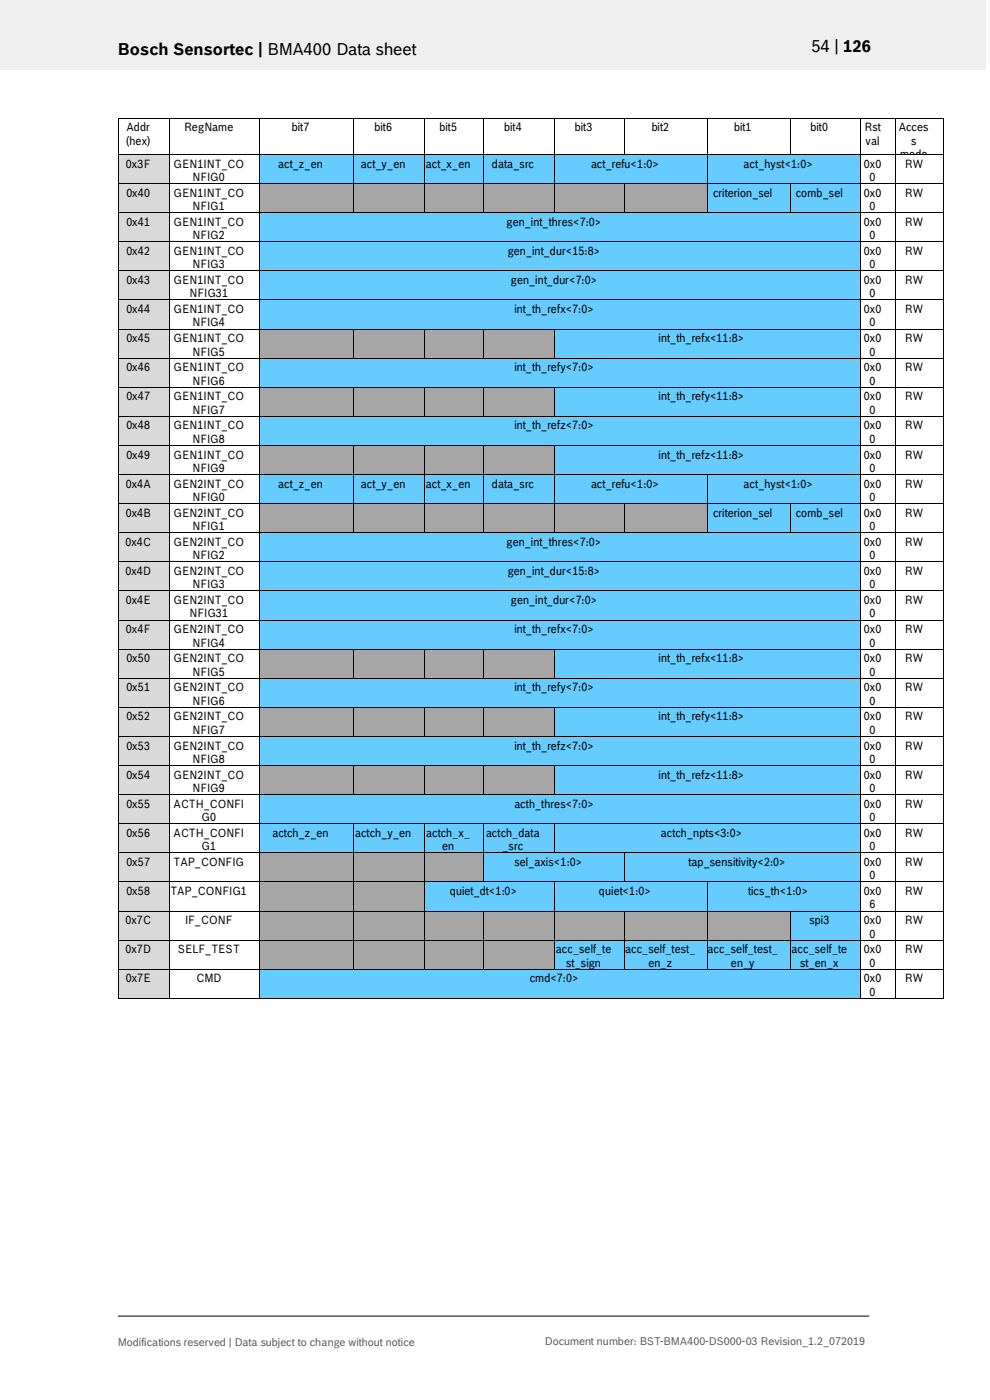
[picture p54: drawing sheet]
<svg xmlns="http://www.w3.org/2000/svg" width="210mm" height="297mm" viewBox="0 0 210 297" stroke-linecap="round" stroke-linejoin="round" font-family="sans-serif">
<defs><g id="words">
<g font-size="3.5">
<text x="25" y="11.6">Bosch Sensortec | BMA400 Data sheet</text>
<text x="172.1" y="11">54 | 126</text>
</g>
<g font-size="2.5">
<text x="26.8" y="27.9">Addr</text>
<text x="39" y="27.9">RegName</text>
<text x="61.9" y="27.9">bit7</text>
<text x="79.4" y="27.9">bit6</text>
<text x="93.2" y="27.9">bit5</text>
<text x="107" y="27.9">bit4</text>
<text x="121.9" y="27.9">bit3</text>
<text x="138.2" y="27.9">bit2</text>
<text x="155.7" y="27.9">bit1</text>
<text x="172" y="27.9">bit0</text>
<text x="183.4" y="27.9">Rst</text>
<text x="190.7" y="27.9">Acces</text>
<text x="26.7" y="30.7">(hex)</text>
<text x="26.7" y="35.6">0x3F</text>
<text x="36.8" y="35.6">GEN1INT_CO</text>
<text x="59" y="35.6">act_z_en</text>
<text x="76.6" y="35.6">act_y_en</text>
<text x="90.4" y="35.6">act_x_en</text>
<text x="104.4" y="35.6">data_src</text>
<text x="125.4" y="35.6">act_refu&lt;1:0&gt;</text>
<text x="157.8" y="35.6">act_hyst&lt;1:0&gt;</text>
<text x="183.3" y="35.6">0x0</text>
<text x="183.6" y="30.7">val</text>
<text x="191" y="33.5">mode</text>
<text x="191.9" y="35.6">RW</text>
<text x="193.3" y="30.7">s</text>
<text x="26.8" y="41.7">0x40</text>
<text x="36.8" y="41.7">GEN1INT_CO</text>
<text x="40.9" y="38.4">NFIG0</text>
<text x="151.3" y="41.7">criterion_sel</text>
<text x="168.8" y="41.7">comb_sel</text>
<text x="183.3" y="41.7">0x0</text>
<text x="184.5" y="38.4">0</text>
<text x="191.9" y="41.7">RW</text>
<text x="26.8" y="47.9">0x41</text>
<text x="36.8" y="47.9">GEN1INT_CO</text>
<text x="40.9" y="44.5">NFIG1</text>
<text x="107.5" y="47.9">gen_int_thres&lt;7:0&gt;</text>
<text x="183.3" y="47.9">0x0</text>
<text x="184.5" y="44.5">0</text>
<text x="191.9" y="47.9">RW</text>
<text x="40.9" y="50.7">NFIG2</text>
<text x="184.5" y="50.7">0</text>
<text x="26.8" y="54.1">0x42</text>
<text x="36.8" y="54.1">GEN1INT_CO</text>
<text x="40.9" y="56.9">NFIG3</text>
<text x="107.7" y="54.1">gen_int_dur&lt;15:8&gt;</text>
<text x="183.3" y="54.1">0x0</text>
<text x="184.5" y="56.9">0</text>
<text x="191.9" y="54.1">RW</text>
<text x="26.8" y="60.2">0x43</text>
<text x="36.8" y="60.2">GEN1INT_CO</text>
<text x="40.2" y="63.1">NFIG31</text>
<text x="108.4" y="60.2">gen_int_dur&lt;7:0&gt;</text>
<text x="183.3" y="60.2">0x0</text>
<text x="184.5" y="63.1">0</text>
<text x="191.9" y="60.2">RW</text>
<text x="26.8" y="66.4">0x44</text>
<text x="36.8" y="66.4">GEN1INT_CO</text>
<text x="40.9" y="69.3">NFIG4</text>
<text x="109.1" y="66.4">int_th_refx&lt;7:0&gt;</text>
<text x="183.3" y="66.4">0x0</text>
<text x="184.5" y="69.3">0</text>
<text x="191.9" y="66.4">RW</text>
<text x="26.8" y="72.6">0x45</text>
<text x="36.8" y="72.6">GEN1INT_CO</text>
<text x="40.9" y="75.4">NFIG5</text>
<text x="139.7" y="72.6">int_th_refx&lt;11:8&gt;</text>
<text x="183.3" y="72.6">0x0</text>
<text x="184.5" y="75.4">0</text>
<text x="191.9" y="72.6">RW</text>
<text x="26.8" y="78.7">0x46</text>
<text x="36.8" y="78.7">GEN1INT_CO</text>
<text x="40.9" y="81.6">NFIG6</text>
<text x="109.1" y="78.7">int_th_refy&lt;7:0&gt;</text>
<text x="183.3" y="78.7">0x0</text>
<text x="184.5" y="81.6">0</text>
<text x="191.9" y="78.7">RW</text>
<text x="26.8" y="84.9">0x47</text>
<text x="36.8" y="84.9">GEN1INT_CO</text>
<text x="40.9" y="87.8">NFIG7</text>
<text x="139.7" y="84.9">int_th_refy&lt;11:8&gt;</text>
<text x="183.3" y="84.9">0x0</text>
<text x="184.5" y="87.8">0</text>
<text x="191.9" y="84.9">RW</text>
<text x="26.8" y="91.1">0x48</text>
<text x="36.8" y="91.1">GEN1INT_CO</text>
<text x="40.9" y="93.9">NFIG8</text>
<text x="109.1" y="91.1">int_th_refz&lt;7:0&gt;</text>
<text x="183.3" y="91.1">0x0</text>
<text x="184.5" y="93.9">0</text>
<text x="191.9" y="91.1">RW</text>
<text x="26.8" y="97.3">0x49</text>
<text x="36.8" y="97.3">GEN1INT_CO</text>
<text x="40.9" y="100.1">NFIG9</text>
<text x="139.7" y="97.3">int_th_refz&lt;11:8&gt;</text>
<text x="183.3" y="97.3">0x0</text>
<text x="184.5" y="100.1">0</text>
<text x="191.9" y="97.3">RW</text>
<text x="26.7" y="103.5">0x4A</text>
<text x="36.8" y="103.5">GEN2INT_CO</text>
<text x="40.9" y="106.3">NFIG0</text>
<text x="59" y="103.5">act_z_en</text>
<text x="76.6" y="103.5">act_y_en</text>
<text x="90.4" y="103.5">act_x_en</text>
<text x="104.4" y="103.5">data_src</text>
<text x="125.4" y="103.5">act_refu&lt;1:0&gt;</text>
<text x="157.8" y="103.5">act_hyst&lt;1:0&gt;</text>
<text x="183.3" y="103.5">0x0</text>
<text x="184.5" y="106.3">0</text>
<text x="191.9" y="103.5">RW</text>
<text x="26.7" y="109.7">0x4B</text>
<text x="36.8" y="109.7">GEN2INT_CO</text>
<text x="40.9" y="112.5">NFIG1</text>
<text x="151.3" y="109.7">criterion_sel</text>
<text x="168.8" y="109.7">comb_sel</text>
<text x="183.3" y="109.7">0x0</text>
<text x="184.5" y="112.5">0</text>
<text x="191.9" y="109.7">RW</text>
<text x="26.6" y="115.8">0x4C</text>
<text x="36.8" y="115.8">GEN2INT_CO</text>
<text x="40.9" y="118.6">NFIG2</text>
<text x="107.5" y="115.8">gen_int_thres&lt;7:0&gt;</text>
<text x="183.3" y="115.8">0x0</text>
<text x="184.5" y="118.6">0</text>
<text x="191.9" y="115.8">RW</text>
<text x="26.6" y="122">0x4D</text>
<text x="36.8" y="122">GEN2INT_CO</text>
<text x="40.9" y="124.8">NFIG3</text>
<text x="107.7" y="122">gen_int_dur&lt;15:8&gt;</text>
<text x="183.3" y="122">0x0</text>
<text x="184.5" y="124.8">0</text>
<text x="191.9" y="122">RW</text>
<text x="26.7" y="128.2">0x4E</text>
<text x="36.8" y="128.2">GEN2INT_CO</text>
<text x="40.2" y="131">NFIG31</text>
<text x="108.4" y="128.2">gen_int_dur&lt;7:0&gt;</text>
<text x="183.3" y="128.2">0x0</text>
<text x="184.5" y="131">0</text>
<text x="191.9" y="128.2">RW</text>
<text x="26.7" y="134.3">0x4F</text>
<text x="36.8" y="134.3">GEN2INT_CO</text>
<text x="40.9" y="137.2">NFIG4</text>
<text x="109.1" y="134.3">int_th_refx&lt;7:0&gt;</text>
<text x="183.3" y="134.3">0x0</text>
<text x="184.5" y="137.2">0</text>
<text x="191.9" y="134.3">RW</text>
<text x="26.8" y="140.5">0x50</text>
<text x="36.8" y="140.5">GEN2INT_CO</text>
<text x="40.9" y="143.4">NFIG5</text>
<text x="139.7" y="140.5">int_th_refx&lt;11:8&gt;</text>
<text x="183.3" y="140.5">0x0</text>
<text x="184.5" y="143.4">0</text>
<text x="191.9" y="140.5">RW</text>
<text x="26.8" y="146.7">0x51</text>
<text x="36.8" y="146.7">GEN2INT_CO</text>
<text x="40.9" y="149.5">NFIG6</text>
<text x="109.1" y="146.7">int_th_refy&lt;7:0&gt;</text>
<text x="183.3" y="146.7">0x0</text>
<text x="184.5" y="149.5">0</text>
<text x="191.9" y="146.7">RW</text>
<text x="26.8" y="152.8">0x52</text>
<text x="36.8" y="152.8">GEN2INT_CO</text>
<text x="40.9" y="155.7">NFIG7</text>
<text x="139.7" y="152.8">int_th_refy&lt;11:8&gt;</text>
<text x="183.3" y="152.8">0x0</text>
<text x="184.5" y="155.7">0</text>
<text x="191.9" y="152.8">RW</text>
<text x="26.8" y="159">0x53</text>
<text x="36.8" y="159">GEN2INT_CO</text>
<text x="40.9" y="161.9">NFIG8</text>
<text x="109.1" y="159">int_th_refz&lt;7:0&gt;</text>
<text x="183.3" y="159">0x0</text>
<text x="184.5" y="161.9">0</text>
<text x="191.9" y="159">RW</text>
<text x="26.8" y="165.2">0x54</text>
<text x="36.8" y="165.2">GEN2INT_CO</text>
<text x="139.7" y="165.2">int_th_refz&lt;11:8&gt;</text>
<text x="183.3" y="165.2">0x0</text>
<text x="191.9" y="165.2">RW</text>
<text x="26.8" y="171.4">0x55</text>
<text x="36.8" y="171.4">ACTH_CONFI</text>
<text x="40.9" y="168">NFIG9</text>
<text x="109.1" y="171.4">acth_thres&lt;7:0&gt;</text>
<text x="183.3" y="171.4">0x0</text>
<text x="184.5" y="168">0</text>
<text x="191.9" y="171.4">RW</text>
<text x="26.8" y="177.6">0x56</text>
<text x="36.8" y="177.6">ACTH_CONFI</text>
<text x="42.8" y="174.2">G0</text>
<text x="57.8" y="177.6">actch_z_en</text>
<text x="75.3" y="177.6">actch_y_en</text>
<text x="90.4" y="177.6">actch_x_</text>
<text x="103.1" y="177.6">actch_data</text>
<text x="140.2" y="177.6">actch_npts&lt;3:0&gt;</text>
<text x="183.3" y="177.6">0x0</text>
<text x="184.5" y="174.2">0</text>
<text x="191.9" y="177.6">RW</text>
<text x="26.8" y="183.7">0x57</text>
<text x="36.8" y="183.7">TAP_CONFIG</text>
<text x="42.8" y="180.4">G1</text>
<text x="93.8" y="180.4">en</text>
<text x="106.6" y="180.4">_src</text>
<text x="109.1" y="183.7">sel_axis&lt;1:0&gt;</text>
<text x="146" y="183.7">tap_sensitivity&lt;2:0&gt;</text>
<text x="183.3" y="183.7">0x0</text>
<text x="184.5" y="180.4">0</text>
<text x="191.9" y="183.7">RW</text>
<text x="26.8" y="189.9">0x58</text>
<text x="36.2" y="189.9">TAP_CONFIG1</text>
<text x="95.4" y="189.9">quiet_dt&lt;1:0&gt;</text>
<text x="127.1" y="189.9">quiet&lt;1:0&gt;</text>
<text x="158.7" y="189.9">tics_th&lt;1:0&gt;</text>
<text x="183.3" y="189.9">0x0</text>
<text x="184.5" y="186.5">0</text>
<text x="191.9" y="189.9">RW</text>
<text x="26.6" y="196.1">0x7C</text>
<text x="39.3" y="196.1">IF_CONF</text>
<text x="171.7" y="196.1">spi3</text>
<text x="183.3" y="196.1">0x0</text>
<text x="184.5" y="192.7">6</text>
<text x="191.9" y="196.1">RW</text>
<text x="26.6" y="202.3">0x7D</text>
<text x="37.7" y="202.3">SELF_TEST</text>
<text x="117.9" y="202.3">acc_self_te</text>
<text x="132.6" y="202.3">acc_self_test_</text>
<text x="150.1" y="202.3">acc_self_test_</text>
<text x="167.9" y="202.3">acc_self_te</text>
<text x="183.3" y="202.3">0x0</text>
<text x="184.5" y="198.9">0</text>
<text x="191.9" y="202.3">RW</text>
<text x="26.7" y="208.4">0x7E</text>
<text x="41.7" y="208.4">CMD</text>
<text x="112.4" y="208.4">cmd&lt;7:0&gt;</text>
<text x="120.1" y="205.1">st_sign</text>
<text x="137.6" y="205.1">en_z</text>
<text x="155" y="205.1">en_y</text>
<text x="169.7" y="205.1">st_en_x</text>
<text x="183.3" y="208.4">0x0</text>
<text x="184.5" y="205.1">0</text>
<text x="191.9" y="208.4">RW</text>
<text x="184.5" y="211.3">0</text>
</g>
<g font-size="2.3" fill="#535f6b">
<text x="25" y="285.5">Modifications reserved | Data subject to change without notice</text>
<text x="115.6" y="285.3">Document number: BST-BMA400-DS000-03 Revision_1.2_072019</text>
</g>
</g></defs>
<path d="M-.1 0h209.2v14.8h-209.2z" fill-rule="evenodd" fill="#efeff0"/>
<g fill="none" stroke="#000" stroke-width=".21">
<path d="M25.1 25.1v7.6M25.1 25.1h10.9v7.6M36.1 25.1h18.9M55 25.1v7.6M55.1 25.1h19.9M75 25.1v7.6M75.1 25.1h14.9M90.1 25.1v7.6M90.1 25.1h12.4M102.5 32.7l.1-7.6h14.9v7.6M117.6 25.1h14.9M132.6 25.1v7.6"/>
<path d="M132.6 25.1h17.4l.1 7.6M150.1 25.1h17.4M167.6 25.1v7.6M167.6 25.1h14.9M190 25.1h-7.4v7.6M190.1 25.1v7.6M190.1 25.1h10M200.1 25.1v7.6M25 279.2h159.4"/>
</g>
<g fill="#000">
<path d="M25 25l.1 .1z" fill-rule="evenodd"/>
<path d="M25 25l.1 .1z" fill-rule="evenodd"/>
<path d="M36 25l.1 .1z" fill-rule="evenodd"/>
<path d="M55 25l.1 .1z" fill-rule="evenodd"/>
<path d="M75 25l.1 .1z" fill-rule="evenodd"/>
<path d="M90 25l.1 .1z" fill-rule="evenodd"/>
<path d="M102.5 25l.1 .1z" fill-rule="evenodd"/>
<path d="M117.5 25l.1 .1z" fill-rule="evenodd"/>
<path d="M132.5 25l.1 .1z" fill-rule="evenodd"/>
<path d="M150 25l.1 .1z" fill-rule="evenodd"/>
<path d="M167.5 25l.1 .1z" fill-rule="evenodd"/>
<path d="M182.5 25l.1 .1z" fill-rule="evenodd"/>
<path d="M190 25l.1 .1z" fill-rule="evenodd"/>
<path d="M200.1 25v.1z" fill-rule="evenodd"/>
<path d="M200.1 25v.1z" fill-rule="evenodd"/>
</g>
<g fill="#d9d9d9">
<path d="M25.1 32.8h10.9v6.1h-10.9z" fill-rule="evenodd"/>
<path d="M25.1 32.8h10.9v3.3h-10.9z" fill-rule="evenodd"/>
</g>
<g fill="#6cf">
<path d="M55 32.8h20v6.1h-20z" fill-rule="evenodd"/>
<path d="M55 32.8h20v3.3h-20z" fill-rule="evenodd"/>
<path d="M75.1 32.8h14.9v6.1h-14.9z" fill-rule="evenodd"/>
<path d="M75.1 32.8h14.9v3.3h-14.9z" fill-rule="evenodd"/>
<path d="M90.1 32.8h12.4v6.1h-12.4z" fill-rule="evenodd"/>
<path d="M90.1 32.8h12.4v3.3h-12.4z" fill-rule="evenodd"/>
<path d="M102.6 32.8h14.9v6.1h-14.9z" fill-rule="evenodd"/>
<path d="M102.6 32.8h14.9v3.3h-14.9z" fill-rule="evenodd"/>
<path d="M117.6 32.8h32.4v6.1h-32.4z" fill-rule="evenodd"/>
<path d="M117.6 32.8h32.4v3.3h-32.4z" fill-rule="evenodd"/>
<path d="M150.1 32.8h32.4v6.1h-32.4z" fill-rule="evenodd"/>
<path d="M150.1 32.8h32.4v3.3h-32.4z" fill-rule="evenodd"/>
</g>
<g fill="#000">
<path d="M25 32.7l.1 .1z" fill-rule="evenodd"/>
<path d="M36 32.7l.1 .1z" fill-rule="evenodd"/>
<path d="M55 32.7l.1 .1z" fill-rule="evenodd"/>
<path d="M75 32.7l.1 .1z" fill-rule="evenodd"/>
<path d="M90 32.7l.1 .1z" fill-rule="evenodd"/>
<path d="M102.5 32.7l.1 .1z" fill-rule="evenodd"/>
<path d="M117.5 32.7l.1 .1z" fill-rule="evenodd"/>
<path d="M132.5 32.7l.1 .1z" fill-rule="evenodd"/>
<path d="M150 32.7l.1 .1z" fill-rule="evenodd"/>
<path d="M167.5 32.7l.1 .1z" fill-rule="evenodd"/>
<path d="M182.5 32.7l.1 .1z" fill-rule="evenodd"/>
<path d="M190 32.7l.1 .1z" fill-rule="evenodd"/>
<path d="M200.1 32.7v.1z" fill-rule="evenodd"/>
</g>
<g fill="none" stroke="#000" stroke-width=".21">
<path d="M25.1 32.8v6.1M25.1 32.8h10.9M36 32.8v6.1M36.1 32.8h18.9M55 32.8v6.1M55.1 32.8h19.9M75 32.8v6.1M75.1 32.8h14.9M90.1 32.8v6.1M90.1 32.8h12.4M102.5 32.8v6.1M102.6 32.8h14.9"/>
<path d="M117.5 32.8v6.1M117.6 32.8h14.9M132.6 32.8h17.4M150.1 32.8v6.1M150.1 32.8h17.4M167.6 32.8h14.9M182.6 32.8v6.1M182.6 32.8h7.4M190.1 32.8v6.1M190.1 32.8h10M200.1 32.8v6.1"/>
</g>
<g fill="#d9d9d9">
<path d="M25.1 39h10.9v6.1h-10.9z" fill-rule="evenodd"/>
<path d="M25.1 39h10.9v3.2h-10.9z" fill-rule="evenodd"/>
</g>
<g fill="#a6a6a6">
<path d="M55 39h20v6.1h-20z" fill-rule="evenodd"/>
<path d="M55 39h20v1.8h-20z" fill-rule="evenodd"/>
<path d="M75.1 39h14.9v6.1h-14.9z" fill-rule="evenodd"/>
<path d="M75.1 39h14.9v1.8h-14.9z" fill-rule="evenodd"/>
<path d="M90.1 39h12.4v6.1h-12.4z" fill-rule="evenodd"/>
<path d="M90.1 39h12.4v1.8h-12.4z" fill-rule="evenodd"/>
<path d="M102.6 39h14.9v6.1h-14.9z" fill-rule="evenodd"/>
<path d="M102.6 39h14.9v1.8h-14.9z" fill-rule="evenodd"/>
<path d="M117.6 39h14.9v6.1h-14.9z" fill-rule="evenodd"/>
<path d="M117.6 39h14.9v1.8h-14.9z" fill-rule="evenodd"/>
<path d="M132.6 39h17.4v6.1h-17.4z" fill-rule="evenodd"/>
<path d="M132.6 39h17.4v1.8h-17.4z" fill-rule="evenodd"/>
</g>
<g fill="#6cf">
<path d="M150.1 39h17.4v6.1h-17.4z" fill-rule="evenodd"/>
<path d="M150.1 39h17.4v3.2h-17.4z" fill-rule="evenodd"/>
<path d="M167.6 39h14.9v6.1h-14.9z" fill-rule="evenodd"/>
<path d="M167.6 39h14.9v3.2h-14.9z" fill-rule="evenodd"/>
</g>
<g fill="#000">
<path d="M25 38.9l.1 .1z" fill-rule="evenodd"/>
<path d="M36 38.9l.1 .1z" fill-rule="evenodd"/>
<path d="M55 38.9l.1 .1z" fill-rule="evenodd"/>
<path d="M75 38.9l.1 .1z" fill-rule="evenodd"/>
<path d="M90 38.9l.1 .1z" fill-rule="evenodd"/>
<path d="M102.5 38.9l.1 .1z" fill-rule="evenodd"/>
<path d="M117.5 38.9l.1 .1z" fill-rule="evenodd"/>
<path d="M132.5 38.9l.1 .1z" fill-rule="evenodd"/>
<path d="M150 38.9l.1 .1z" fill-rule="evenodd"/>
<path d="M167.5 38.9l.1 .1z" fill-rule="evenodd"/>
<path d="M182.5 38.9l.1 .1z" fill-rule="evenodd"/>
<path d="M190 38.9l.1 .1z" fill-rule="evenodd"/>
<path d="M200.1 38.9v.1z" fill-rule="evenodd"/>
</g>
<g fill="none" stroke="#000" stroke-width=".21">
<path d="M25.1 39v6.1M25.1 39h10.9v6.1M36.1 39h18.9M55 39v6.1M55.1 39h19.9M75 39v6.1M75.1 39h14.9M90.1 39v6.1M90.1 39h12.4M117.6 39h14.9M132.6 39v6.1M132.6 39h17.4l.1 6.1"/>
<path d="M150.1 39h17.4M167.6 39v6.1M167.6 39h14.9M190 39h-7.4v6.1M190.1 39v6.1M190.1 39h10M200.1 39v6.1M102.5 45.1l.1-6.1h14.9v6.1"/>
</g>
<g fill="#d9d9d9">
<path d="M25.1 45.2h10.9v6h-10.9z" fill-rule="evenodd"/>
<path d="M25.1 45.2h10.9v3.2h-10.9z" fill-rule="evenodd"/>
</g>
<g fill="#6cf">
<path d="M55 45.2h127.5v6h-127.5z" fill-rule="evenodd"/>
<path d="M55 45.2h127.5v3.2h-127.5z" fill-rule="evenodd"/>
</g>
<g fill="#000">
<path d="M25 45.1l.1 .1z" fill-rule="evenodd"/>
<path d="M36 45.1l.1 .1z" fill-rule="evenodd"/>
<path d="M55 45.1l.1 .1z" fill-rule="evenodd"/>
<path d="M75 45.1l.1 .1z" fill-rule="evenodd"/>
<path d="M90 45.1l.1 .1z" fill-rule="evenodd"/>
<path d="M102.5 45.1l.1 .1z" fill-rule="evenodd"/>
<path d="M117.5 45.1l.1 .1z" fill-rule="evenodd"/>
<path d="M132.5 45.1l.1 .1z" fill-rule="evenodd"/>
<path d="M150 45.1l.1 .1z" fill-rule="evenodd"/>
<path d="M167.5 45.1l.1 .1z" fill-rule="evenodd"/>
<path d="M182.5 45.1l.1 .1z" fill-rule="evenodd"/>
<path d="M190 45.1l.1 .1z" fill-rule="evenodd"/>
<path d="M200.1 45.1v.1z" fill-rule="evenodd"/>
</g>
<g fill="none" stroke="#000" stroke-width=".21">
<path d="M25.1 45.2v6M25.1 45.1h10.9M36 45.2v6M36.1 45.1h18.9M55 45.2v6M55.1 45.1h19.9M75.1 45.1h14.9M90.1 45.1h12.4M102.6 45.1h14.9M117.6 45.1h14.9M132.6 45.1h17.4M150.1 45.1h17.4"/>
<path d="M167.6 45.1h14.9M182.6 45.2v6M182.6 45.1h7.4M190.1 45.2v6M190.1 45.1h10M200.1 45.2v6"/>
</g>
<g fill="#d9d9d9">
<path d="M25.1 51.3h10.9v6.1h-10.9z" fill-rule="evenodd"/>
<path d="M25.1 51.3h10.9v3.3h-10.9z" fill-rule="evenodd"/>
</g>
<g fill="#6cf">
<path d="M55 51.3h127.5v6.1h-127.5z" fill-rule="evenodd"/>
<path d="M55 51.3h127.5v3.3h-127.5z" fill-rule="evenodd"/>
</g>
<g fill="#000">
<path d="M25 51.2l.1 .1z" fill-rule="evenodd"/>
<path d="M36 51.2l.1 .1z" fill-rule="evenodd"/>
<path d="M55 51.2l.1 .1z" fill-rule="evenodd"/>
<path d="M182.5 51.2l.1 .1z" fill-rule="evenodd"/>
<path d="M190 51.2l.1 .1z" fill-rule="evenodd"/>
<path d="M200.1 51.2v.1z" fill-rule="evenodd"/>
</g>
<path d="M25.1 51.3v6.1M25.1 51.3h10.9M36 51.3v6.1M36.1 51.3h18.9M55 51.3v6.1M55.1 51.3h127.4M182.6 51.3v6.1M182.6 51.3h7.4M190.1 51.3v6.1M190.1 51.3h10M200.1 51.3v6.1" fill="none" stroke="#000" stroke-width=".21"/>
<g fill="#d9d9d9">
<path d="M25.1 57.5h10.9v6.1h-10.9z" fill-rule="evenodd"/>
<path d="M25.1 57.5h10.9v3.3h-10.9z" fill-rule="evenodd"/>
</g>
<g fill="#6cf">
<path d="M55 57.5h127.5v6.1h-127.5z" fill-rule="evenodd"/>
<path d="M55 57.5h127.5v3.3h-127.5z" fill-rule="evenodd"/>
</g>
<g fill="#000">
<path d="M25 57.4l.1 .1z" fill-rule="evenodd"/>
<path d="M36 57.4l.1 .1z" fill-rule="evenodd"/>
<path d="M55 57.4l.1 .1z" fill-rule="evenodd"/>
<path d="M182.5 57.4l.1 .1z" fill-rule="evenodd"/>
<path d="M190 57.4l.1 .1z" fill-rule="evenodd"/>
<path d="M200.1 57.4v.1z" fill-rule="evenodd"/>
</g>
<path d="M25.1 57.5v6.1M25.1 57.5h10.9M36 57.5v6.1M36.1 57.5h18.9M55 57.5v6.1M55.1 57.5h127.4M182.6 57.5v6.1M182.6 57.5h7.4M190.1 57.5v6.1M190.1 57.5h10M200.1 57.5v6.1" fill="none" stroke="#000" stroke-width=".21"/>
<g fill="#d9d9d9">
<path d="M25.1 63.7h10.9v6.1h-10.9z" fill-rule="evenodd"/>
<path d="M25.1 63.7h10.9v3.2h-10.9z" fill-rule="evenodd"/>
</g>
<g fill="#6cf">
<path d="M55 63.7h127.5v6.1h-127.5z" fill-rule="evenodd"/>
<path d="M55 63.7h127.5v3.2h-127.5z" fill-rule="evenodd"/>
</g>
<g fill="#000">
<path d="M25 63.6l.1 .1z" fill-rule="evenodd"/>
<path d="M36 63.6l.1 .1z" fill-rule="evenodd"/>
<path d="M55 63.6l.1 .1z" fill-rule="evenodd"/>
<path d="M182.5 63.6l.1 .1z" fill-rule="evenodd"/>
<path d="M190 63.6l.1 .1z" fill-rule="evenodd"/>
<path d="M200.1 63.6v.1z" fill-rule="evenodd"/>
</g>
<path d="M25.1 63.7v6.1M25.1 63.6h10.9M36 63.7v6.1M36.1 63.6h18.9M55 63.7v6.1M55.1 63.6h127.4M182.6 63.7v6.1M182.6 63.6h7.4M190.1 63.7v6.1M190.1 63.6h10M200.1 63.7v6.1" fill="none" stroke="#000" stroke-width=".21"/>
<g fill="#d9d9d9">
<path d="M25.1 69.9h10.9v6.1h-10.9z" fill-rule="evenodd"/>
<path d="M25.1 69.9h10.9v3.2h-10.9z" fill-rule="evenodd"/>
</g>
<g fill="#a6a6a6">
<path d="M55 69.9h20v6.1h-20z" fill-rule="evenodd"/>
<path d="M55 69.9h20v1.8h-20z" fill-rule="evenodd"/>
<path d="M75.1 69.9h14.9v6.1h-14.9z" fill-rule="evenodd"/>
<path d="M75.1 69.9h14.9v1.8h-14.9z" fill-rule="evenodd"/>
<path d="M90.1 69.9h12.4v6.1h-12.4z" fill-rule="evenodd"/>
<path d="M90.1 69.9h12.4v1.8h-12.4z" fill-rule="evenodd"/>
<path d="M102.6 69.9h14.9v6.1h-14.9z" fill-rule="evenodd"/>
<path d="M102.6 69.9h14.9v1.8h-14.9z" fill-rule="evenodd"/>
</g>
<g fill="#6cf">
<path d="M117.6 69.9h64.9v6.1h-64.9z" fill-rule="evenodd"/>
<path d="M117.6 69.9h64.9v3.2h-64.9z" fill-rule="evenodd"/>
</g>
<g fill="#000">
<path d="M25 69.8l.1 .1z" fill-rule="evenodd"/>
<path d="M36 69.8l.1 .1z" fill-rule="evenodd"/>
<path d="M55 69.8l.1 .1z" fill-rule="evenodd"/>
<path d="M75 69.8l.1 .1z" fill-rule="evenodd"/>
<path d="M90 69.8l.1 .1z" fill-rule="evenodd"/>
<path d="M102.5 69.8l.1 .1z" fill-rule="evenodd"/>
<path d="M117.5 69.8l.1 .1z" fill-rule="evenodd"/>
<path d="M182.5 69.8l.1 .1z" fill-rule="evenodd"/>
<path d="M190 69.8l.1 .1z" fill-rule="evenodd"/>
<path d="M200.1 69.8v.1z" fill-rule="evenodd"/>
</g>
<g fill="none" stroke="#000" stroke-width=".21">
<path d="M25.1 69.9v6.1M25.1 69.8h10.9M36 69.9v6.1M36.1 69.8h18.9M55 69.9v6.1M55.1 69.8h19.9M75 69.9v6.1M75.1 69.8h14.9M90.1 69.9v6.1M90.1 69.8h12.4M102.5 69.9v6.1M102.6 69.8h14.9"/>
<path d="M117.5 69.9v6.1M117.6 69.8h64.9M182.6 69.9v6.1M182.6 69.8h7.4M190.1 69.9v6.1M190.1 69.8h10M200.1 69.9v6.1"/>
</g>
<g fill="#d9d9d9">
<path d="M25.1 76h10.9v6.1h-10.9z" fill-rule="evenodd"/>
<path d="M25.1 76h10.9v3.3h-10.9z" fill-rule="evenodd"/>
</g>
<g fill="#6cf">
<path d="M55 76h127.5v6.1h-127.5z" fill-rule="evenodd"/>
<path d="M55 76h127.5v3.3h-127.5z" fill-rule="evenodd"/>
</g>
<g fill="#000">
<path d="M25 76h.1z" fill-rule="evenodd"/>
<path d="M36 76h.1z" fill-rule="evenodd"/>
<path d="M55 76h.1z" fill-rule="evenodd"/>
<path d="M75 76h.1z" fill-rule="evenodd"/>
<path d="M90 76h.1z" fill-rule="evenodd"/>
<path d="M102.5 76h.1z" fill-rule="evenodd"/>
<path d="M117.5 76h.1z" fill-rule="evenodd"/>
<path d="M182.5 76h.1z" fill-rule="evenodd"/>
<path d="M190 76h.1z" fill-rule="evenodd"/>
</g>
<g fill="none" stroke="#000" stroke-width=".21">
<path d="M25.1 76v6.1M25.1 76h10.9M36 76v6.1M36.1 76h18.9M55 76v6.1M55.1 76h19.9M75.1 76h14.9M90.1 76h12.4M102.6 76h14.9M117.6 76h64.9M182.6 76v6.1M182.6 76h7.4"/>
<path d="M190.1 76v6.1M190.1 76h10M200.1 76v6.1"/>
</g>
<g fill="#d9d9d9">
<path d="M25.1 82.2h10.9v6.1h-10.9z" fill-rule="evenodd"/>
<path d="M25.1 82.2h10.9v3.2h-10.9z" fill-rule="evenodd"/>
</g>
<g fill="#a6a6a6">
<path d="M55 82.2h20v6.1h-20z" fill-rule="evenodd"/>
<path d="M55 82.2h20v1.8h-20z" fill-rule="evenodd"/>
<path d="M75.1 82.2h14.9v6.1h-14.9z" fill-rule="evenodd"/>
<path d="M75.1 82.2h14.9v1.8h-14.9z" fill-rule="evenodd"/>
<path d="M90.1 82.2h12.4v6.1h-12.4z" fill-rule="evenodd"/>
<path d="M90.1 82.2h12.4v1.8h-12.4z" fill-rule="evenodd"/>
<path d="M102.6 82.2h14.9v6.1h-14.9z" fill-rule="evenodd"/>
<path d="M102.6 82.2h14.9v1.8h-14.9z" fill-rule="evenodd"/>
</g>
<g fill="#6cf">
<path d="M117.6 82.2h64.9v6.1h-64.9z" fill-rule="evenodd"/>
<path d="M117.6 82.2h64.9v3.2h-64.9z" fill-rule="evenodd"/>
</g>
<g fill="#000">
<path d="M25 82.1l.1 .1z" fill-rule="evenodd"/>
<path d="M36 82.1l.1 .1z" fill-rule="evenodd"/>
<path d="M55 82.1l.1 .1z" fill-rule="evenodd"/>
<path d="M75 82.1l.1 .1z" fill-rule="evenodd"/>
<path d="M90 82.1l.1 .1z" fill-rule="evenodd"/>
<path d="M102.5 82.1l.1 .1z" fill-rule="evenodd"/>
<path d="M117.5 82.1l.1 .1z" fill-rule="evenodd"/>
<path d="M182.5 82.1l.1 .1z" fill-rule="evenodd"/>
<path d="M190 82.1l.1 .1z" fill-rule="evenodd"/>
<path d="M200.1 82.1v.1z" fill-rule="evenodd"/>
</g>
<g fill="none" stroke="#000" stroke-width=".21">
<path d="M25.1 82.2v6.1M25.1 82.1h10.9v6.2M36.1 82.1h18.9M55 82.2v6.1M55.1 82.1h19.9M75 82.2v6.1M75.1 82.1h14.9M90.1 82.2v6.1M90.1 82.1h12.4M102.5 88.3l.1-6.2h14.9v6.2M117.6 82.1h64.9M190 82.1h-7.4v6.2"/>
<path d="M190.1 82.2v6.1M190.1 82.1h10M200.1 82.2v6.1"/>
</g>
<g fill="#d9d9d9">
<path d="M25.1 88.4h10.9v6.1h-10.9z" fill-rule="evenodd"/>
<path d="M25.1 88.4h10.9v3.2h-10.9z" fill-rule="evenodd"/>
</g>
<g fill="#6cf">
<path d="M55 88.4h127.5v6.1h-127.5z" fill-rule="evenodd"/>
<path d="M55 88.4h127.5v3.2h-127.5z" fill-rule="evenodd"/>
</g>
<g fill="#000">
<path d="M25 88.3l.1 .1z" fill-rule="evenodd"/>
<path d="M36 88.3l.1 .1z" fill-rule="evenodd"/>
<path d="M55 88.3l.1 .1z" fill-rule="evenodd"/>
<path d="M75 88.3l.1 .1z" fill-rule="evenodd"/>
<path d="M90 88.3l.1 .1z" fill-rule="evenodd"/>
<path d="M102.5 88.3l.1 .1z" fill-rule="evenodd"/>
<path d="M117.5 88.3l.1 .1z" fill-rule="evenodd"/>
<path d="M182.5 88.3l.1 .1z" fill-rule="evenodd"/>
<path d="M190 88.3l.1 .1z" fill-rule="evenodd"/>
<path d="M200.1 88.3v.1z" fill-rule="evenodd"/>
</g>
<g fill="none" stroke="#000" stroke-width=".21">
<path d="M25.1 88.4v6.1M25.1 88.3h10.9M36 88.4v6.1M36.1 88.3h18.9M55 88.4v6.1M55.1 88.3h19.9M75.1 88.3h14.9M90.1 88.3h12.4M102.6 88.3h14.9M117.6 88.3h64.9M182.6 88.4v6.1M182.6 88.3h7.4"/>
<path d="M190.1 88.4v6.1M190.1 88.3h10M200.1 88.4v6.1"/>
</g>
<g fill="#d9d9d9">
<path d="M25.1 94.5h10.9v6.1h-10.9z" fill-rule="evenodd"/>
<path d="M25.1 94.5h10.9v3.3h-10.9z" fill-rule="evenodd"/>
</g>
<g fill="#a6a6a6">
<path d="M55 94.5h20v6.1h-20z" fill-rule="evenodd"/>
<path d="M55 94.5h20v1.9h-20z" fill-rule="evenodd"/>
<path d="M75.1 94.5h14.9v6.1h-14.9z" fill-rule="evenodd"/>
<path d="M75.1 94.5h14.9v1.9h-14.9z" fill-rule="evenodd"/>
<path d="M90.1 94.5h12.4v6.1h-12.4z" fill-rule="evenodd"/>
<path d="M90.1 94.5h12.4v1.9h-12.4z" fill-rule="evenodd"/>
<path d="M102.6 94.5h14.9v6.1h-14.9z" fill-rule="evenodd"/>
<path d="M102.6 94.5h14.9v1.9h-14.9z" fill-rule="evenodd"/>
</g>
<g fill="#6cf">
<path d="M117.6 94.5h64.9v6.1h-64.9z" fill-rule="evenodd"/>
<path d="M117.6 94.5h64.9v3.3h-64.9z" fill-rule="evenodd"/>
</g>
<g fill="#000">
<path d="M25 94.5h.1z" fill-rule="evenodd"/>
<path d="M36 94.5h.1z" fill-rule="evenodd"/>
<path d="M55 94.5h.1z" fill-rule="evenodd"/>
<path d="M75 94.5h.1z" fill-rule="evenodd"/>
<path d="M90 94.5h.1z" fill-rule="evenodd"/>
<path d="M102.5 94.5h.1z" fill-rule="evenodd"/>
<path d="M117.5 94.5h.1z" fill-rule="evenodd"/>
<path d="M182.5 94.5h.1z" fill-rule="evenodd"/>
<path d="M190 94.5h.1z" fill-rule="evenodd"/>
</g>
<g fill="none" stroke="#000" stroke-width=".21">
<path d="M25.1 94.5v6.1M25.1 94.5h10.9M36 94.5v6.1M36.1 94.5h18.9M55 94.5v6.1M55.1 94.5h19.9M75 94.5v6.1M75.1 94.5h14.9M90.1 94.5v6.1M90.1 94.5h12.4M102.5 94.5v6.1M102.6 94.5h14.9"/>
<path d="M117.5 94.5v6.1M117.6 94.5h64.9M182.6 94.5v6.1M182.6 94.5h7.4M190.1 94.5v6.1M190.1 94.5h10M200.1 94.5v6.1"/>
</g>
<g fill="#d9d9d9">
<path d="M25.1 100.7h10.9v6.1h-10.9z" fill-rule="evenodd"/>
<path d="M25.1 100.7h10.9v3.3h-10.9z" fill-rule="evenodd"/>
</g>
<g fill="#6cf">
<path d="M55 100.7h20v6.1h-20z" fill-rule="evenodd"/>
<path d="M55 100.7h20v3.3h-20z" fill-rule="evenodd"/>
<path d="M75.1 100.7h14.9v6.1h-14.9z" fill-rule="evenodd"/>
<path d="M75.1 100.7h14.9v3.3h-14.9z" fill-rule="evenodd"/>
<path d="M90.1 100.7h12.4v6.1h-12.4z" fill-rule="evenodd"/>
<path d="M90.1 100.7h12.4v3.3h-12.4z" fill-rule="evenodd"/>
<path d="M102.6 100.7h14.9v6.1h-14.9z" fill-rule="evenodd"/>
<path d="M102.6 100.7h14.9v3.3h-14.9z" fill-rule="evenodd"/>
<path d="M117.6 100.7h32.4v6.1h-32.4z" fill-rule="evenodd"/>
<path d="M117.6 100.7h32.4v3.3h-32.4z" fill-rule="evenodd"/>
<path d="M150.1 100.7h32.4v6.1h-32.4z" fill-rule="evenodd"/>
<path d="M150.1 100.7h32.4v3.3h-32.4z" fill-rule="evenodd"/>
</g>
<g fill="#000">
<path d="M25 100.6l.1 .1z" fill-rule="evenodd"/>
<path d="M36 100.6l.1 .1z" fill-rule="evenodd"/>
<path d="M55 100.6l.1 .1z" fill-rule="evenodd"/>
<path d="M75 100.6l.1 .1z" fill-rule="evenodd"/>
<path d="M90 100.6l.1 .1z" fill-rule="evenodd"/>
<path d="M102.5 100.6l.1 .1z" fill-rule="evenodd"/>
<path d="M117.5 100.6l.1 .1z" fill-rule="evenodd"/>
<path d="M150 100.6l.1 .1z" fill-rule="evenodd"/>
<path d="M182.5 100.6l.1 .1z" fill-rule="evenodd"/>
<path d="M190 100.6l.1 .1z" fill-rule="evenodd"/>
<path d="M200.1 100.6v.1z" fill-rule="evenodd"/>
</g>
<g fill="none" stroke="#000" stroke-width=".21">
<path d="M25.1 100.7v6.1M25.1 100.7h10.9v6.1M36.1 100.7h18.9M55 100.7v6.1M55.1 100.7h19.9M75 100.7v6.1M75.1 100.7h14.9M90.1 100.7v6.1M90.1 100.7h12.4M102.5 106.8l.1-6.1h14.9v6.1M117.6 100.7h32.4l.1 6.1M150.1 100.7h32.4"/>
<path d="M190 100.7h-7.4v6.1M190.1 100.7v6.1M190.1 100.7h10M200.1 100.7v6.1"/>
</g>
<g fill="#d9d9d9">
<path d="M25.1 106.9h10.9v6.1h-10.9z" fill-rule="evenodd"/>
<path d="M25.1 106.9h10.9v3.3h-10.9z" fill-rule="evenodd"/>
</g>
<g fill="#a6a6a6">
<path d="M55 106.9h20v6.1h-20z" fill-rule="evenodd"/>
<path d="M55 106.9h20v1.8h-20z" fill-rule="evenodd"/>
<path d="M75.1 106.9h14.9v6.1h-14.9z" fill-rule="evenodd"/>
<path d="M75.1 106.9h14.9v1.8h-14.9z" fill-rule="evenodd"/>
<path d="M90.1 106.9h12.4v6.1h-12.4z" fill-rule="evenodd"/>
<path d="M90.1 106.9h12.4v1.8h-12.4z" fill-rule="evenodd"/>
<path d="M102.6 106.9h14.9v6.1h-14.9z" fill-rule="evenodd"/>
<path d="M102.6 106.9h14.9v1.8h-14.9z" fill-rule="evenodd"/>
<path d="M117.6 106.9h14.9v6.1h-14.9z" fill-rule="evenodd"/>
<path d="M117.6 106.9h14.9v1.8h-14.9z" fill-rule="evenodd"/>
<path d="M132.6 106.9h17.4v6.1h-17.4z" fill-rule="evenodd"/>
<path d="M132.6 106.9h17.4v1.8h-17.4z" fill-rule="evenodd"/>
</g>
<g fill="#6cf">
<path d="M150.1 106.9h17.4v6.1h-17.4z" fill-rule="evenodd"/>
<path d="M150.1 106.9h17.4v3.3h-17.4z" fill-rule="evenodd"/>
<path d="M167.6 106.9h14.9v6.1h-14.9z" fill-rule="evenodd"/>
<path d="M167.6 106.9h14.9v3.3h-14.9z" fill-rule="evenodd"/>
</g>
<g fill="#000">
<path d="M25 106.8l.1 .1z" fill-rule="evenodd"/>
<path d="M36 106.8l.1 .1z" fill-rule="evenodd"/>
<path d="M55 106.8l.1 .1z" fill-rule="evenodd"/>
<path d="M75 106.8l.1 .1z" fill-rule="evenodd"/>
<path d="M90 106.8l.1 .1z" fill-rule="evenodd"/>
<path d="M102.5 106.8l.1 .1z" fill-rule="evenodd"/>
<path d="M117.5 106.8l.1 .1z" fill-rule="evenodd"/>
<path d="M132.5 106.8l.1 .1z" fill-rule="evenodd"/>
<path d="M150 106.8l.1 .1z" fill-rule="evenodd"/>
<path d="M167.5 106.8l.1 .1z" fill-rule="evenodd"/>
<path d="M182.5 106.8l.1 .1z" fill-rule="evenodd"/>
<path d="M190 106.8l.1 .1z" fill-rule="evenodd"/>
<path d="M200.1 106.8v.1z" fill-rule="evenodd"/>
</g>
<g fill="none" stroke="#000" stroke-width=".21">
<path d="M25.1 106.9v6.1M25.1 106.9h10.9M36 106.9v6.1M36.1 106.9h18.9M55 106.9v6.1M55.1 106.9h19.9M75 106.9v6.1M75.1 106.9h14.9M90.1 106.9v6.1M90.1 106.9h12.4M102.5 106.9v6.1M102.6 106.9h14.9"/>
<path d="M117.5 106.9v6.1M117.6 106.9h14.9M132.6 106.9v6.1M132.6 106.9h17.4M150.1 106.9v6.1M150.1 106.9h17.4M167.6 106.9v6.1M167.6 106.9h14.9M182.6 106.9v6.1M182.6 106.9h7.4M190.1 106.9v6.1M190.1 106.9h10"/>
<path d="M200.1 106.9v6.1"/>
</g>
<g fill="#d9d9d9">
<path d="M25.1 113.1h10.9v6h-10.9z" fill-rule="evenodd"/>
<path d="M25.1 113.1h10.9v3.2h-10.9z" fill-rule="evenodd"/>
</g>
<g fill="#6cf">
<path d="M55 113.1h127.5v6h-127.5z" fill-rule="evenodd"/>
<path d="M55 113.1h127.5v3.2h-127.5z" fill-rule="evenodd"/>
</g>
<g fill="#000">
<path d="M25 113l.1 .1z" fill-rule="evenodd"/>
<path d="M36 113l.1 .1z" fill-rule="evenodd"/>
<path d="M55 113l.1 .1z" fill-rule="evenodd"/>
<path d="M75 113l.1 .1z" fill-rule="evenodd"/>
<path d="M90 113l.1 .1z" fill-rule="evenodd"/>
<path d="M102.5 113l.1 .1z" fill-rule="evenodd"/>
<path d="M117.5 113l.1 .1z" fill-rule="evenodd"/>
<path d="M132.5 113l.1 .1z" fill-rule="evenodd"/>
<path d="M150 113l.1 .1z" fill-rule="evenodd"/>
<path d="M167.5 113l.1 .1z" fill-rule="evenodd"/>
<path d="M182.5 113l.1 .1z" fill-rule="evenodd"/>
<path d="M190 113l.1 .1z" fill-rule="evenodd"/>
<path d="M200.1 113v.1z" fill-rule="evenodd"/>
</g>
<g fill="none" stroke="#000" stroke-width=".21">
<path d="M25.1 113.1v6M25.1 113h10.9v6.1M36.1 113h18.9M55 113.1v6M55.1 113h19.9M75.1 113h14.9M90.1 113h12.4M102.6 113h14.9M117.6 113h14.9M132.6 113h17.4M150.1 113h17.4M167.6 113h14.9"/>
<path d="M190 113h-7.4v6.1M190.1 113.1v6M190.1 113h10M200.1 113.1v6"/>
</g>
<g fill="#d9d9d9">
<path d="M25.1 119.2h10.9v6.1h-10.9z" fill-rule="evenodd"/>
<path d="M25.1 119.2h10.9v3.3h-10.9z" fill-rule="evenodd"/>
</g>
<g fill="#6cf">
<path d="M55 119.2h127.5v6.1h-127.5z" fill-rule="evenodd"/>
<path d="M55 119.2h127.5v3.3h-127.5z" fill-rule="evenodd"/>
</g>
<g fill="#000">
<path d="M25 119.1l.1 .1z" fill-rule="evenodd"/>
<path d="M36 119.1l.1 .1z" fill-rule="evenodd"/>
<path d="M55 119.1l.1 .1z" fill-rule="evenodd"/>
<path d="M182.5 119.1l.1 .1z" fill-rule="evenodd"/>
<path d="M190 119.1l.1 .1z" fill-rule="evenodd"/>
<path d="M200.1 119.1v.1z" fill-rule="evenodd"/>
</g>
<path d="M25.1 119.2v6.1M25.1 119.2h10.9M36 119.2v6.1M36.1 119.2h18.9M55 119.2v6.1M55.1 119.2h127.4M182.6 119.2v6.1M182.6 119.2h7.4M190.1 119.2v6.1M190.1 119.2h10M200.1 119.2v6.1" fill="none" stroke="#000" stroke-width=".21"/>
<g fill="#d9d9d9">
<path d="M25.1 125.4h10.9v6.1h-10.9z" fill-rule="evenodd"/>
<path d="M25.1 125.4h10.9v3.3h-10.9z" fill-rule="evenodd"/>
</g>
<g fill="#6cf">
<path d="M55 125.4h127.5v6.1h-127.5z" fill-rule="evenodd"/>
<path d="M55 125.4h127.5v3.3h-127.5z" fill-rule="evenodd"/>
</g>
<g fill="#000">
<path d="M25 125.3l.1 .1z" fill-rule="evenodd"/>
<path d="M36 125.3l.1 .1z" fill-rule="evenodd"/>
<path d="M55 125.3l.1 .1z" fill-rule="evenodd"/>
<path d="M182.5 125.3l.1 .1z" fill-rule="evenodd"/>
<path d="M190 125.3l.1 .1z" fill-rule="evenodd"/>
<path d="M200.1 125.3v.1z" fill-rule="evenodd"/>
</g>
<path d="M25.1 125.4v6.1M25.1 125.4h10.9M36 125.4v6.1M36.1 125.4h18.9M55 125.4v6.1M55.1 125.4h127.4M182.6 125.4v6.1M182.6 125.4h7.4M190.1 125.4v6.1M190.1 125.4h10M200.1 125.4v6.1" fill="none" stroke="#000" stroke-width=".21"/>
<g fill="#d9d9d9">
<path d="M25.1 131.6h10.9v6.1h-10.9z" fill-rule="evenodd"/>
<path d="M25.1 131.6h10.9v3.2h-10.9z" fill-rule="evenodd"/>
</g>
<g fill="#6cf">
<path d="M55 131.6h127.5v6.1h-127.5z" fill-rule="evenodd"/>
<path d="M55 131.6h127.5v3.2h-127.5z" fill-rule="evenodd"/>
</g>
<g fill="#000">
<path d="M25 131.5l.1 .1z" fill-rule="evenodd"/>
<path d="M36 131.5l.1 .1z" fill-rule="evenodd"/>
<path d="M55 131.5l.1 .1z" fill-rule="evenodd"/>
<path d="M182.5 131.5l.1 .1z" fill-rule="evenodd"/>
<path d="M190 131.5l.1 .1z" fill-rule="evenodd"/>
<path d="M200.1 131.5v.1z" fill-rule="evenodd"/>
</g>
<path d="M25.1 131.6v6.1M25.1 131.5h10.9M36 131.6v6.1M36.1 131.5h18.9M55 131.6v6.1M55.1 131.5h127.4M182.6 131.6v6.1M182.6 131.5h7.4M190.1 131.6v6.1M190.1 131.5h10M200.1 131.6v6.1" fill="none" stroke="#000" stroke-width=".21"/>
<g fill="#d9d9d9">
<path d="M25.1 137.8h10.9v6.1h-10.9z" fill-rule="evenodd"/>
<path d="M25.1 137.8h10.9v3.2h-10.9z" fill-rule="evenodd"/>
</g>
<g fill="#a6a6a6">
<path d="M55 137.8h20v6.1h-20z" fill-rule="evenodd"/>
<path d="M55 137.8h20v1.8h-20z" fill-rule="evenodd"/>
<path d="M75.1 137.8h14.9v6.1h-14.9z" fill-rule="evenodd"/>
<path d="M75.1 137.8h14.9v1.8h-14.9z" fill-rule="evenodd"/>
<path d="M90.1 137.8h12.4v6.1h-12.4z" fill-rule="evenodd"/>
<path d="M90.1 137.8h12.4v1.8h-12.4z" fill-rule="evenodd"/>
<path d="M102.6 137.8h14.9v6.1h-14.9z" fill-rule="evenodd"/>
<path d="M102.6 137.8h14.9v1.8h-14.9z" fill-rule="evenodd"/>
</g>
<g fill="#6cf">
<path d="M117.6 137.8h64.9v6.1h-64.9z" fill-rule="evenodd"/>
<path d="M117.6 137.8h64.9v3.2h-64.9z" fill-rule="evenodd"/>
</g>
<g fill="#000">
<path d="M25 137.7l.1 .1z" fill-rule="evenodd"/>
<path d="M36 137.7l.1 .1z" fill-rule="evenodd"/>
<path d="M55 137.7l.1 .1z" fill-rule="evenodd"/>
<path d="M75 137.7l.1 .1z" fill-rule="evenodd"/>
<path d="M90 137.7l.1 .1z" fill-rule="evenodd"/>
<path d="M102.5 137.7l.1 .1z" fill-rule="evenodd"/>
<path d="M117.5 137.7l.1 .1z" fill-rule="evenodd"/>
<path d="M182.5 137.7l.1 .1z" fill-rule="evenodd"/>
<path d="M190 137.7l.1 .1z" fill-rule="evenodd"/>
<path d="M200.1 137.7v.1z" fill-rule="evenodd"/>
</g>
<g fill="none" stroke="#000" stroke-width=".21">
<path d="M25.1 137.8v6.1M25.1 137.7h10.9M36 137.8v6.1M36.1 137.7h18.9M55 137.8v6.1M55.1 137.7h19.9M75 137.8v6.1M75.1 137.7h14.9M90.1 137.8v6.1M90.1 137.7h12.4M102.5 137.8v6.1M102.6 137.7h14.9"/>
<path d="M117.5 137.8v6.1M117.6 137.7h64.9M182.6 137.8v6.1M182.6 137.7h7.4M190.1 137.8v6.1M190.1 137.7h10M200.1 137.8v6.1"/>
</g>
<g fill="#d9d9d9">
<path d="M25.1 144h10.9v6h-10.9z" fill-rule="evenodd"/>
<path d="M25.1 144h10.9v3.2h-10.9z" fill-rule="evenodd"/>
</g>
<g fill="#6cf">
<path d="M55 144h127.5v6h-127.5z" fill-rule="evenodd"/>
<path d="M55 144h127.5v3.2h-127.5z" fill-rule="evenodd"/>
</g>
<g fill="#000">
<path d="M25 143.9l.1 .1z" fill-rule="evenodd"/>
<path d="M36 143.9l.1 .1z" fill-rule="evenodd"/>
<path d="M55 143.9l.1 .1z" fill-rule="evenodd"/>
<path d="M75 143.9l.1 .1z" fill-rule="evenodd"/>
<path d="M90 143.9l.1 .1z" fill-rule="evenodd"/>
<path d="M102.5 143.9l.1 .1z" fill-rule="evenodd"/>
<path d="M117.5 143.9l.1 .1z" fill-rule="evenodd"/>
<path d="M182.5 143.9l.1 .1z" fill-rule="evenodd"/>
<path d="M190 143.9l.1 .1z" fill-rule="evenodd"/>
<path d="M200.1 143.9v.1z" fill-rule="evenodd"/>
</g>
<g fill="none" stroke="#000" stroke-width=".21">
<path d="M25.1 144v6M25.1 143.9h10.9v6.1M36.1 143.9h18.9M55 144v6M55.1 143.9h19.9M75.1 143.9h14.9M90.1 143.9h12.4M102.6 143.9h14.9M117.6 143.9h64.9M190 143.9h-7.4v6.1M190.1 144v6M190.1 143.9h10"/>
<path d="M200.1 144v6"/>
</g>
<g fill="#d9d9d9">
<path d="M25.1 150.1h10.9v6.1h-10.9z" fill-rule="evenodd"/>
<path d="M25.1 150.1h10.9v3.2h-10.9z" fill-rule="evenodd"/>
</g>
<g fill="#a6a6a6">
<path d="M55 150.1h20v6.1h-20z" fill-rule="evenodd"/>
<path d="M55 150.1h20v1.9h-20z" fill-rule="evenodd"/>
<path d="M75.1 150.1h14.9v6.1h-14.9z" fill-rule="evenodd"/>
<path d="M75.1 150.1h14.9v1.9h-14.9z" fill-rule="evenodd"/>
<path d="M90.1 150.1h12.4v6.1h-12.4z" fill-rule="evenodd"/>
<path d="M90.1 150.1h12.4v1.9h-12.4z" fill-rule="evenodd"/>
<path d="M102.6 150.1h14.9v6.1h-14.9z" fill-rule="evenodd"/>
<path d="M102.6 150.1h14.9v1.9h-14.9z" fill-rule="evenodd"/>
</g>
<g fill="#6cf">
<path d="M117.6 150.1h64.9v6.1h-64.9z" fill-rule="evenodd"/>
<path d="M117.6 150.1h64.9v3.2h-64.9z" fill-rule="evenodd"/>
</g>
<g fill="#000">
<path d="M25 150l.1 .1z" fill-rule="evenodd"/>
<path d="M36 150l.1 .1z" fill-rule="evenodd"/>
<path d="M55 150l.1 .1z" fill-rule="evenodd"/>
<path d="M75 150l.1 .1z" fill-rule="evenodd"/>
<path d="M90 150l.1 .1z" fill-rule="evenodd"/>
<path d="M102.5 150l.1 .1z" fill-rule="evenodd"/>
<path d="M117.5 150l.1 .1z" fill-rule="evenodd"/>
<path d="M182.5 150l.1 .1z" fill-rule="evenodd"/>
<path d="M190 150l.1 .1z" fill-rule="evenodd"/>
<path d="M200.1 150v.1z" fill-rule="evenodd"/>
</g>
<g fill="none" stroke="#000" stroke-width=".21">
<path d="M25.1 150.1v6.1M25.1 150.1h10.9M36 150.1v6.1M36.1 150.1h18.9M55 150.1v6.1M55.1 150.1h19.9M75 150.1v6.1M75.1 150.1h14.9M90.1 150.1v6.1M90.1 150.1h12.4M102.5 150.1v6.1M102.6 150.1h14.9"/>
<path d="M117.5 150.1v6.1M117.6 150.1h64.9M182.6 150.1v6.1M182.6 150.1h7.4M190.1 150.1v6.1M190.1 150.1h10M200.1 150.1v6.1"/>
</g>
<g fill="#d9d9d9">
<path d="M25.1 156.3h10.9v6.1h-10.9z" fill-rule="evenodd"/>
<path d="M25.1 156.3h10.9v3.2h-10.9z" fill-rule="evenodd"/>
</g>
<g fill="#6cf">
<path d="M55 156.3h127.5v6.1h-127.5z" fill-rule="evenodd"/>
<path d="M55 156.3h127.5v3.2h-127.5z" fill-rule="evenodd"/>
</g>
<g fill="#000">
<path d="M25 156.2l.1 .1z" fill-rule="evenodd"/>
<path d="M36 156.2l.1 .1z" fill-rule="evenodd"/>
<path d="M55 156.2l.1 .1z" fill-rule="evenodd"/>
<path d="M75 156.2l.1 .1z" fill-rule="evenodd"/>
<path d="M90 156.2l.1 .1z" fill-rule="evenodd"/>
<path d="M102.5 156.2l.1 .1z" fill-rule="evenodd"/>
<path d="M117.5 156.2l.1 .1z" fill-rule="evenodd"/>
<path d="M182.5 156.2l.1 .1z" fill-rule="evenodd"/>
<path d="M190 156.2l.1 .1z" fill-rule="evenodd"/>
<path d="M200.1 156.2v.1z" fill-rule="evenodd"/>
</g>
<g fill="none" stroke="#000" stroke-width=".21">
<path d="M25.1 156.3v6.1M25.1 156.2h10.9M36 156.3v6.1M36.1 156.2h18.9M55 156.3v6.1M55.1 156.2h19.9M75.1 156.2h14.9M90.1 156.2h12.4M102.6 156.2h14.9M117.6 156.2h64.9M182.6 156.3v6.1M182.6 156.2h7.4"/>
<path d="M190.1 156.3v6.1M190.1 156.2h10M200.1 156.3v6.1"/>
</g>
<g fill="#d9d9d9">
<path d="M25.1 162.4h10.9v6.2h-10.9z" fill-rule="evenodd"/>
<path d="M25.1 162.5h10.9v3.2h-10.9z" fill-rule="evenodd"/>
</g>
<g fill="#a6a6a6">
<path d="M55 162.4h20v6.2h-20z" fill-rule="evenodd"/>
<path d="M55 162.5h20v1.8h-20z" fill-rule="evenodd"/>
<path d="M75.1 162.4h14.9v6.2h-14.9z" fill-rule="evenodd"/>
<path d="M75.1 162.5h14.9v1.8h-14.9z" fill-rule="evenodd"/>
<path d="M90.1 162.4h12.4v6.2h-12.4z" fill-rule="evenodd"/>
<path d="M90.1 162.5h12.4v1.8h-12.4z" fill-rule="evenodd"/>
<path d="M102.6 162.4h14.9v6.2h-14.9z" fill-rule="evenodd"/>
<path d="M102.6 162.5h14.9v1.8h-14.9z" fill-rule="evenodd"/>
</g>
<g fill="#6cf">
<path d="M117.6 162.4h64.9v6.2h-64.9z" fill-rule="evenodd"/>
<path d="M117.6 162.5h64.9v3.2h-64.9z" fill-rule="evenodd"/>
</g>
<g fill="#000">
<path d="M25 162.4l.1 .1z" fill-rule="evenodd"/>
<path d="M36 162.4l.1 .1z" fill-rule="evenodd"/>
<path d="M55 162.4l.1 .1z" fill-rule="evenodd"/>
<path d="M75 162.4l.1 .1z" fill-rule="evenodd"/>
<path d="M90 162.4l.1 .1z" fill-rule="evenodd"/>
<path d="M102.5 162.4l.1 .1z" fill-rule="evenodd"/>
<path d="M117.5 162.4l.1 .1z" fill-rule="evenodd"/>
<path d="M182.5 162.4l.1 .1z" fill-rule="evenodd"/>
<path d="M190 162.4l.1 .1z" fill-rule="evenodd"/>
<path d="M200.1 162.4v.1z" fill-rule="evenodd"/>
</g>
<g fill="none" stroke="#000" stroke-width=".21">
<path d="M25.1 162.4v6.2M25.1 162.4h10.9M36 162.4v6.2M36.1 162.4h18.9M55 162.4v6.2M55.1 162.4h19.9M75 162.4v6.2M75.1 162.4h14.9M90.1 162.4v6.2M90.1 162.4h12.4M102.5 162.4v6.2M102.6 162.4h14.9"/>
<path d="M117.5 162.4v6.2M117.6 162.4h64.9M182.6 162.4v6.2M182.6 162.4h7.4M190.1 162.4v6.2M190.1 162.4h10M200.1 162.4v6.2"/>
</g>
<g fill="#d9d9d9">
<path d="M25.1 168.6h10.9v6.1h-10.9z" fill-rule="evenodd"/>
<path d="M25.1 168.6h10.9v3.3h-10.9z" fill-rule="evenodd"/>
</g>
<g fill="#6cf">
<path d="M55 168.6h127.5v6.1h-127.5z" fill-rule="evenodd"/>
<path d="M55 168.6h127.5v3.3h-127.5z" fill-rule="evenodd"/>
</g>
<g fill="#000">
<path d="M25 168.6h.1z" fill-rule="evenodd"/>
<path d="M36 168.6h.1z" fill-rule="evenodd"/>
<path d="M55 168.6h.1z" fill-rule="evenodd"/>
<path d="M75 168.6h.1z" fill-rule="evenodd"/>
<path d="M90 168.6h.1z" fill-rule="evenodd"/>
<path d="M102.5 168.6h.1z" fill-rule="evenodd"/>
<path d="M117.5 168.6h.1z" fill-rule="evenodd"/>
<path d="M182.5 168.6h.1z" fill-rule="evenodd"/>
<path d="M190 168.6h.1z" fill-rule="evenodd"/>
</g>
<g fill="none" stroke="#000" stroke-width=".21">
<path d="M25.1 168.6v6.1M25.1 168.6h10.9M36 168.6v6.1M36.1 168.6h18.9M55 168.6v6.1M55.1 168.6h19.9M75.1 168.6h14.9M90.1 168.6h12.4M102.6 168.6h14.9M117.6 168.6h64.9M182.6 168.6v6.1M182.6 168.6h7.4"/>
<path d="M190.1 168.6v6.1M190.1 168.6h10M200.1 168.6v6.1"/>
</g>
<g fill="#d9d9d9">
<path d="M25.1 174.8h10.9v6.1h-10.9z" fill-rule="evenodd"/>
<path d="M25.1 174.8h10.9v3.3h-10.9z" fill-rule="evenodd"/>
</g>
<g fill="#6cf">
<path d="M55 174.8h20v6.1h-20z" fill-rule="evenodd"/>
<path d="M55 174.8h20v3.3h-20z" fill-rule="evenodd"/>
<path d="M75.1 174.8h14.9v6.1h-14.9z" fill-rule="evenodd"/>
<path d="M75.1 174.8h14.9v3.3h-14.9z" fill-rule="evenodd"/>
<path d="M90.1 174.8h12.4v6.1h-12.4z" fill-rule="evenodd"/>
<path d="M90.1 174.8h12.4v3.3h-12.4z" fill-rule="evenodd"/>
<path d="M90.1 178.1h12.4v2.8h-12.4z" fill-rule="evenodd"/>
<path d="M102.6 174.8h14.9v6.1h-14.9z" fill-rule="evenodd"/>
<path d="M102.6 174.8h14.9v3.3h-14.9z" fill-rule="evenodd"/>
<path d="M102.6 178.1h14.9v2.8h-14.9z" fill-rule="evenodd"/>
<path d="M117.6 174.8h64.9v6.1h-64.9z" fill-rule="evenodd"/>
<path d="M117.6 174.8h64.9v3.3h-64.9z" fill-rule="evenodd"/>
</g>
<g fill="#000">
<path d="M25 174.7l.1 .1z" fill-rule="evenodd"/>
<path d="M36 174.7l.1 .1z" fill-rule="evenodd"/>
<path d="M55 174.7l.1 .1z" fill-rule="evenodd"/>
<path d="M75 174.7l.1 .1z" fill-rule="evenodd"/>
<path d="M90 174.7l.1 .1z" fill-rule="evenodd"/>
<path d="M102.5 174.7l.1 .1z" fill-rule="evenodd"/>
<path d="M117.5 174.7l.1 .1z" fill-rule="evenodd"/>
<path d="M182.5 174.7l.1 .1z" fill-rule="evenodd"/>
<path d="M190 174.7l.1 .1z" fill-rule="evenodd"/>
<path d="M200.1 174.7v.1z" fill-rule="evenodd"/>
</g>
<g fill="none" stroke="#000" stroke-width=".21">
<path d="M25.1 174.8v6.1M25.1 174.8h10.9v6.1M36.1 174.8h18.9M55 174.8v6.1M55.1 174.8h19.9M75 174.8v6.1M75.1 174.8h14.9M90.1 174.8v6.1M90.1 174.8h12.4M117.6 174.8h64.9M190 174.8h-7.4v6.1M190.1 174.8v6.1"/>
<path d="M190.1 174.8h10M200.1 174.8v6.1M102.5 180.9l.1-6.1h14.9v6.1"/>
</g>
<g fill="#d9d9d9">
<path d="M25.1 181h10.9v6.1h-10.9z" fill-rule="evenodd"/>
<path d="M25.1 181h10.9v3.2h-10.9z" fill-rule="evenodd"/>
</g>
<g fill="#a6a6a6">
<path d="M55 181h20v6.1h-20z" fill-rule="evenodd"/>
<path d="M55 181h20v1.8h-20z" fill-rule="evenodd"/>
<path d="M75.1 181h14.9v6.1h-14.9z" fill-rule="evenodd"/>
<path d="M75.1 181h14.9v1.8h-14.9z" fill-rule="evenodd"/>
<path d="M90.1 181h12.4v6.1h-12.4z" fill-rule="evenodd"/>
<path d="M90.1 181h12.4v1.8h-12.4z" fill-rule="evenodd"/>
</g>
<g fill="#6cf">
<path d="M102.6 181h29.9v6.1h-29.9z" fill-rule="evenodd"/>
<path d="M102.6 181h29.9v3.2h-29.9z" fill-rule="evenodd"/>
<path d="M132.6 181h49.9v6.1h-49.9z" fill-rule="evenodd"/>
<path d="M132.6 181h49.9v3.2h-49.9z" fill-rule="evenodd"/>
</g>
<g fill="#000">
<path d="M25 180.9l.1 .1z" fill-rule="evenodd"/>
<path d="M36 180.9l.1 .1z" fill-rule="evenodd"/>
<path d="M55 180.9l.1 .1z" fill-rule="evenodd"/>
<path d="M75 180.9l.1 .1z" fill-rule="evenodd"/>
<path d="M90 180.9l.1 .1z" fill-rule="evenodd"/>
<path d="M102.5 180.9l.1 .1z" fill-rule="evenodd"/>
<path d="M117.5 180.9l.1 .1z" fill-rule="evenodd"/>
<path d="M132.5 180.9l.1 .1z" fill-rule="evenodd"/>
<path d="M182.5 180.9l.1 .1z" fill-rule="evenodd"/>
<path d="M190 180.9l.1 .1z" fill-rule="evenodd"/>
<path d="M200.1 180.9v.1z" fill-rule="evenodd"/>
</g>
<g fill="none" stroke="#000" stroke-width=".21">
<path d="M25.1 181v6.1M25.1 181h10.9M36 181v6.1M36.1 181h18.9M55 181v6.1M55.1 181h19.9M75 181v6.1M75.1 181h14.9M90.1 181v6.1M90.1 181h12.4M102.5 181v6.1M102.6 181h14.9"/>
<path d="M117.6 181h14.9M132.6 181v6.1M132.6 181h49.9M182.6 181v6.1M182.6 181h7.4M190.1 181v6.1M190.1 181h10M200.1 181v6.1"/>
</g>
<g fill="#d9d9d9">
<path d="M25.1 187.2h10.9v6h-10.9z" fill-rule="evenodd"/>
<path d="M25.1 187.2h10.9v3.2h-10.9z" fill-rule="evenodd"/>
</g>
<g fill="#a6a6a6">
<path d="M55 187.2h20v6h-20z" fill-rule="evenodd"/>
<path d="M55 187.2h20v1.8h-20z" fill-rule="evenodd"/>
<path d="M75.1 187.2h14.9v6h-14.9z" fill-rule="evenodd"/>
<path d="M75.1 187.2h14.9v1.8h-14.9z" fill-rule="evenodd"/>
</g>
<g fill="#6cf">
<path d="M90.1 187.2h27.4v6h-27.4z" fill-rule="evenodd"/>
<path d="M90.1 187.2h27.4v3.2h-27.4z" fill-rule="evenodd"/>
<path d="M117.6 187.2h32.4v6h-32.4z" fill-rule="evenodd"/>
<path d="M117.6 187.2h32.4v3.2h-32.4z" fill-rule="evenodd"/>
<path d="M150.1 187.2h32.4v6h-32.4z" fill-rule="evenodd"/>
<path d="M150.1 187.2h32.4v3.2h-32.4z" fill-rule="evenodd"/>
</g>
<g fill="#000">
<path d="M25 187.1h.1z" fill-rule="evenodd"/>
<path d="M36 187.1h.1z" fill-rule="evenodd"/>
<path d="M55 187.1h.1z" fill-rule="evenodd"/>
<path d="M75 187.1h.1z" fill-rule="evenodd"/>
<path d="M90 187.1h.1z" fill-rule="evenodd"/>
<path d="M102.5 187.1h.1z" fill-rule="evenodd"/>
<path d="M117.5 187.1h.1z" fill-rule="evenodd"/>
<path d="M132.5 187.1h.1z" fill-rule="evenodd"/>
<path d="M150 187.1h.1z" fill-rule="evenodd"/>
<path d="M182.5 187.1h.1z" fill-rule="evenodd"/>
<path d="M190 187.1h.1z" fill-rule="evenodd"/>
</g>
<g fill="none" stroke="#000" stroke-width=".21">
<path d="M25.1 187.1v6.1M25.1 187.1h10.9M36 187.1v6.1M36.1 187.1h18.9M55 187.1v6.1M55.1 187.1h19.9M75 187.1v6.1M75.1 187.1h14.9M90.1 187.1v6.1M90.1 187.1h12.4M102.6 187.1h14.9M117.5 187.1v6.1"/>
<path d="M117.6 187.1h14.9M132.6 187.1h17.4M150.1 187.1v6.1M150.1 187.1h32.4M182.6 187.1v6.1M182.6 187.1h7.4M190.1 187.1v6.1M190.1 187.1h10M200.1 187.1v6.1"/>
</g>
<g fill="#d9d9d9">
<path d="M25.1 193.3h10.9v6.1h-10.9z" fill-rule="evenodd"/>
<path d="M25.1 193.3h10.9v3.3h-10.9z" fill-rule="evenodd"/>
</g>
<g fill="#a6a6a6">
<path d="M55 193.3h20v6.1h-20z" fill-rule="evenodd"/>
<path d="M55 193.3h20v1.8h-20z" fill-rule="evenodd"/>
<path d="M75.1 193.3h14.9v6.1h-14.9z" fill-rule="evenodd"/>
<path d="M75.1 193.3h14.9v1.8h-14.9z" fill-rule="evenodd"/>
<path d="M90.1 193.3h12.4v6.1h-12.4z" fill-rule="evenodd"/>
<path d="M90.1 193.3h12.4v1.8h-12.4z" fill-rule="evenodd"/>
<path d="M102.6 193.3h14.9v6.1h-14.9z" fill-rule="evenodd"/>
<path d="M102.6 193.3h14.9v1.8h-14.9z" fill-rule="evenodd"/>
<path d="M117.6 193.3h14.9v6.1h-14.9z" fill-rule="evenodd"/>
<path d="M117.6 193.3h14.9v1.8h-14.9z" fill-rule="evenodd"/>
<path d="M132.6 193.3h17.4v6.1h-17.4z" fill-rule="evenodd"/>
<path d="M132.6 193.3h17.4v1.8h-17.4z" fill-rule="evenodd"/>
<path d="M150.1 193.3h17.4v6.1h-17.4z" fill-rule="evenodd"/>
<path d="M150.1 193.3h17.4v1.8h-17.4z" fill-rule="evenodd"/>
</g>
<g fill="#6cf">
<path d="M167.6 193.3h14.9v6.1h-14.9z" fill-rule="evenodd"/>
<path d="M167.6 193.3h14.9v3.3h-14.9z" fill-rule="evenodd"/>
</g>
<g fill="#000">
<path d="M25 193.2l.1 .1z" fill-rule="evenodd"/>
<path d="M36 193.2l.1 .1z" fill-rule="evenodd"/>
<path d="M55 193.2l.1 .1z" fill-rule="evenodd"/>
<path d="M75 193.2l.1 .1z" fill-rule="evenodd"/>
<path d="M90 193.2l.1 .1z" fill-rule="evenodd"/>
<path d="M102.5 193.2l.1 .1z" fill-rule="evenodd"/>
<path d="M117.5 193.2l.1 .1z" fill-rule="evenodd"/>
<path d="M132.5 193.2l.1 .1z" fill-rule="evenodd"/>
<path d="M150 193.2l.1 .1z" fill-rule="evenodd"/>
<path d="M167.5 193.2l.1 .1z" fill-rule="evenodd"/>
<path d="M182.5 193.2l.1 .1z" fill-rule="evenodd"/>
<path d="M190 193.2l.1 .1z" fill-rule="evenodd"/>
<path d="M200.1 193.2v.1z" fill-rule="evenodd"/>
</g>
<g fill="none" stroke="#000" stroke-width=".21">
<path d="M25.1 193.3v6.1M25.1 193.3h10.9M36 193.3v6.1M36.1 193.3h18.9M55 193.3v6.1M55.1 193.3h19.9M75 193.3v6.1M75.1 193.3h14.9M90.1 193.3v6.1M90.1 193.3h12.4M102.5 193.3v6.1M102.6 193.3h14.9"/>
<path d="M117.5 193.3v6.1M117.6 193.3h14.9M132.6 193.3v6.1M132.6 193.3h17.4M150.1 193.3v6.1M150.1 193.3h17.4M167.6 193.3v6.1M167.6 193.3h14.9M182.6 193.3v6.1M182.6 193.3h7.4M190.1 193.3v6.1M190.1 193.3h10"/>
<path d="M200.1 193.3v6.1"/>
</g>
<g fill="#d9d9d9">
<path d="M25.1 199.5h10.9v6.1h-10.9z" fill-rule="evenodd"/>
<path d="M25.1 199.5h10.9v3.3h-10.9z" fill-rule="evenodd"/>
</g>
<g fill="#a6a6a6">
<path d="M55 199.5h20v6.1h-20z" fill-rule="evenodd"/>
<path d="M55 199.5h20v1.8h-20z" fill-rule="evenodd"/>
<path d="M75.1 199.5h14.9v6.1h-14.9z" fill-rule="evenodd"/>
<path d="M75.1 199.5h14.9v1.8h-14.9z" fill-rule="evenodd"/>
<path d="M90.1 199.5h12.4v6.1h-12.4z" fill-rule="evenodd"/>
<path d="M90.1 199.5h12.4v1.8h-12.4z" fill-rule="evenodd"/>
<path d="M102.6 199.5h14.9v6.1h-14.9z" fill-rule="evenodd"/>
<path d="M102.6 199.5h14.9v1.8h-14.9z" fill-rule="evenodd"/>
</g>
<g fill="#6cf">
<path d="M117.6 199.5h14.9v6.1h-14.9z" fill-rule="evenodd"/>
<path d="M117.6 199.5h14.9v3.3h-14.9z" fill-rule="evenodd"/>
<path d="M117.6 202.8h14.9v2.8h-14.9z" fill-rule="evenodd"/>
<path d="M132.6 199.5h17.4v6.1h-17.4z" fill-rule="evenodd"/>
<path d="M132.6 199.5h17.4v3.3h-17.4z" fill-rule="evenodd"/>
<path d="M132.6 202.8h17.4v2.8h-17.4z" fill-rule="evenodd"/>
<path d="M150.1 199.5h17.4v6.1h-17.4z" fill-rule="evenodd"/>
<path d="M150.1 199.5h17.4v3.3h-17.4z" fill-rule="evenodd"/>
<path d="M150.1 202.8h17.4v2.8h-17.4z" fill-rule="evenodd"/>
<path d="M167.6 199.5h14.9v6.1h-14.9z" fill-rule="evenodd"/>
<path d="M167.6 199.5h14.9v3.3h-14.9z" fill-rule="evenodd"/>
<path d="M167.6 202.8h14.9v2.8h-14.9z" fill-rule="evenodd"/>
</g>
<g fill="#000">
<path d="M25 199.4l.1 .1z" fill-rule="evenodd"/>
<path d="M36 199.4l.1 .1z" fill-rule="evenodd"/>
<path d="M55 199.4l.1 .1z" fill-rule="evenodd"/>
<path d="M75 199.4l.1 .1z" fill-rule="evenodd"/>
<path d="M90 199.4l.1 .1z" fill-rule="evenodd"/>
<path d="M102.5 199.4l.1 .1z" fill-rule="evenodd"/>
<path d="M117.5 199.4l.1 .1z" fill-rule="evenodd"/>
<path d="M132.5 199.4l.1 .1z" fill-rule="evenodd"/>
<path d="M150 199.4l.1 .1z" fill-rule="evenodd"/>
<path d="M167.5 199.4l.1 .1z" fill-rule="evenodd"/>
<path d="M182.5 199.4l.1 .1z" fill-rule="evenodd"/>
<path d="M190 199.4l.1 .1z" fill-rule="evenodd"/>
<path d="M200.1 199.4v.1z" fill-rule="evenodd"/>
</g>
<g fill="none" stroke="#000" stroke-width=".21">
<path d="M25.1 199.5v6.1M25.1 199.5h10.9M36 199.5v6.1M36.1 199.5h18.9M55 199.5v6.1M55.1 199.5h19.9M75 199.5v6.1M75.1 199.5h14.9M90.1 199.5v6.1M90.1 199.5h12.4M102.5 199.5v6.1M102.6 199.5h14.9"/>
<path d="M117.5 199.5v6.1M117.6 199.5h14.9M132.6 199.5v6.1M132.6 199.5h17.4M150.1 199.5v6.1M150.1 199.5h17.4M167.6 199.5v6.1M167.6 199.5h14.9M182.6 199.5v6.1M182.6 199.5h7.4M190.1 199.5v6.1M190.1 199.5h10"/>
<path d="M200.1 199.5v6.1"/>
</g>
<g fill="#d9d9d9">
<path d="M25.1 205.7h10.9v6.1h-10.9z" fill-rule="evenodd"/>
<path d="M25.1 205.7h10.9v3.2h-10.9z" fill-rule="evenodd"/>
</g>
<g fill="#6cf">
<path d="M55 205.7h127.5v6.1h-127.5z" fill-rule="evenodd"/>
<path d="M55 205.7h127.5v3.2h-127.5z" fill-rule="evenodd"/>
</g>
<g fill="#000">
<path d="M25 205.6l.1 .1z" fill-rule="evenodd"/>
<path d="M25 211.8l.1 .1z" fill-rule="evenodd"/>
<path d="M25 211.8l.1 .1z" fill-rule="evenodd"/>
<path d="M36 205.6l.1 .1z" fill-rule="evenodd"/>
<path d="M36 211.8l.1 .1z" fill-rule="evenodd"/>
<path d="M55 205.6l.1 .1z" fill-rule="evenodd"/>
<path d="M55 211.8l.1 .1z" fill-rule="evenodd"/>
<path d="M75 205.6l.1 .1z" fill-rule="evenodd"/>
<path d="M90 205.6l.1 .1z" fill-rule="evenodd"/>
<path d="M102.5 205.6l.1 .1z" fill-rule="evenodd"/>
<path d="M117.5 205.6l.1 .1z" fill-rule="evenodd"/>
<path d="M132.5 205.6l.1 .1z" fill-rule="evenodd"/>
<path d="M150 205.6l.1 .1z" fill-rule="evenodd"/>
<path d="M167.5 205.6l.1 .1z" fill-rule="evenodd"/>
<path d="M182.5 205.6l.1 .1z" fill-rule="evenodd"/>
<path d="M182.5 211.8l.1 .1z" fill-rule="evenodd"/>
<path d="M190 205.6l.1 .1z" fill-rule="evenodd"/>
<path d="M190 211.8l.1 .1z" fill-rule="evenodd"/>
<path d="M200.1 205.6v.1z" fill-rule="evenodd"/>
<path d="M200.1 211.8v.1z" fill-rule="evenodd"/>
<path d="M200.1 211.8v.1z" fill-rule="evenodd"/>
</g>
<g fill="none" stroke="#000" stroke-width=".21">
<path d="M25.1 205.7v6.1M25.1 205.6h10.9M25.1 211.8h10.9M36 205.7v6.1M36.1 205.6h18.9M36.1 211.8h18.9M55 205.7v6.1M55.1 205.6h19.9M55.1 211.8h127.4M75.1 205.6h14.9M90.1 205.6h12.4M102.6 205.6h14.9"/>
<path d="M117.6 205.6h14.9M132.6 205.6h17.4M150.1 205.6h17.4M167.6 205.6h14.9M182.6 205.7v6.1M182.6 205.6h7.4M182.6 211.8h7.4M190.1 205.7v6.1M190.1 205.6h10M190.1 211.8h10M200.1 205.7v6.1"/>
</g>
<use href="#words"/>
</svg>
